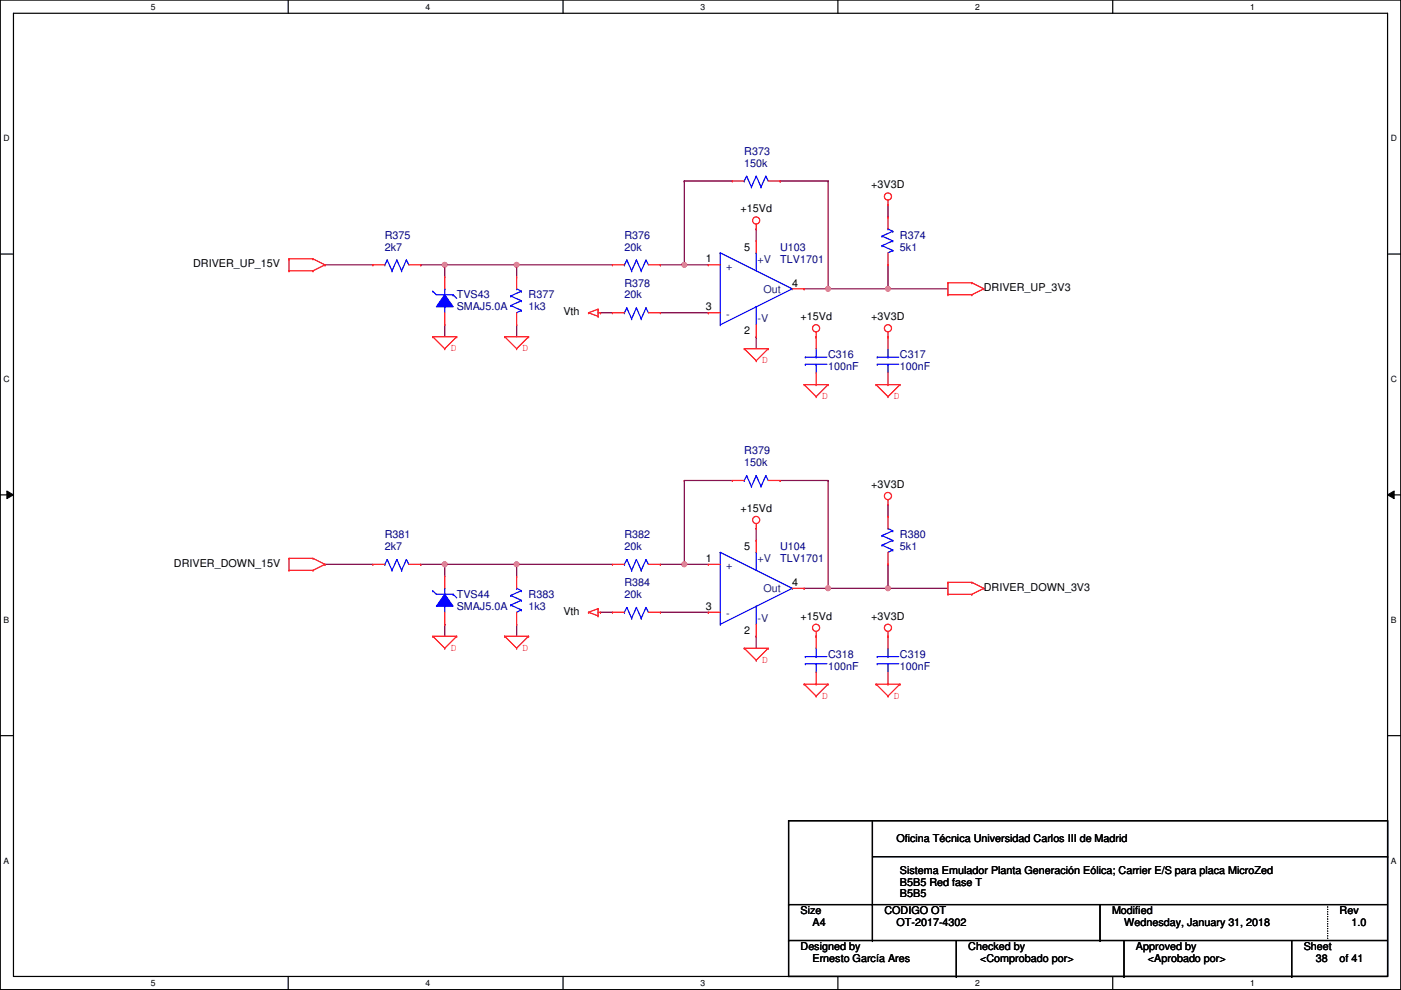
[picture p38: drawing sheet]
<svg xmlns="http://www.w3.org/2000/svg" width="297mm" height="210mm" viewBox="0 0 297 210" stroke-linecap="round" stroke-linejoin="round" font-family="sans-serif">
<defs><g id="words">
<g font-size="2.3" fill="#000080">
<text x="157.8" y="32.8">R373</text>
<text x="157.8" y="35.3">150k</text>
<text x="81.6" y="50.6">R375</text>
<text x="81.6" y="53.1">2k7</text>
<text x="132.4" y="50.6">R376</text>
<text x="132.4" y="53.1">20k</text>
<text x="165.4" y="53.1">U103</text>
<text x="190.8" y="50.6">R374</text>
<text x="190.8" y="53.1">5k1</text>
<text x="165.4" y="55.7">TLV1701</text>
<text x="96.8" y="63.3">TVS43</text>
<text x="96.8" y="65.8">SMAJ5.0A</text>
<text x="112.1" y="63.3">R377</text>
<text x="112.1" y="65.8">1k3</text>
<text x="132.4" y="60.7">R378</text>
<text x="132.4" y="63.3">20k</text>
<text x="175.6" y="76">C316</text>
<text x="190.8" y="76">C317</text>
<text x="175.6" y="78.5">100nF</text>
<text x="190.8" y="78.5">100nF</text>
<text x="157.8" y="96.3">R379</text>
<text x="157.8" y="98.8">150k</text>
<text x="81.6" y="114.1">R381</text>
<text x="81.6" y="116.6">2k7</text>
<text x="132.4" y="114.1">R382</text>
<text x="132.4" y="116.6">20k</text>
<text x="165.4" y="116.6">U104</text>
<text x="165.4" y="119.2">TLV1701</text>
<text x="190.8" y="114.1">R380</text>
<text x="190.8" y="116.6">5k1</text>
<text x="132.4" y="124.2">R384</text>
<text x="96.8" y="126.8">TVS44</text>
<text x="96.8" y="129.3">SMAJ5.0A</text>
<text x="112.1" y="126.8">R383</text>
<text x="112.1" y="129.3">1k3</text>
<text x="132.4" y="126.8">20k</text>
<text x="175.6" y="139.5">C318</text>
<text x="175.6" y="142">100nF</text>
<text x="190.8" y="139.5">C319</text>
<text x="190.8" y="142">100nF</text>
</g>
<g font-size="2.3">
<text x="184.7" y="39.9">+3V3D</text>
<text x="157" y="45">+15Vd</text>
<text x="157.8" y="53.1">5</text>
<text x="41" y="56.7">DRIVER_UP_15V</text>
<text x="149.7" y="55.6">1</text>
<text x="149.7" y="65.8">3</text>
<text x="168" y="60.7">4</text>
<text x="208.6" y="61.8">DRIVER_UP_3V3</text>
<text x="119.4" y="66.8">Vth</text>
<text x="157.8" y="70.9">2</text>
<text x="169.7" y="67.9">+15Vd</text>
<text x="184.7" y="67.9">+3V3D</text>
<text x="184.7" y="103.4">+3V3D</text>
<text x="157" y="108.5">+15Vd</text>
<text x="149.7" y="119.1">1</text>
<text x="157.8" y="116.6">5</text>
<text x="36.9" y="120.2">DRIVER_DOWN_15V</text>
<text x="168" y="124.2">4</text>
<text x="208.6" y="125.3">DRIVER_DOWN_3V3</text>
<text x="119.4" y="130.3">Vth</text>
<text x="149.7" y="129.3">3</text>
<text x="169.7" y="131.4">+15Vd</text>
<text x="184.7" y="131.4">+3V3D</text>
<text x="157.8" y="134.4">2</text>
<text x="190.1" y="178.6">Oficina Técnica Universidad Carlos III de Madrid</text>
<text x="190.8" y="185.2">Sistema Emulador Planta Generación Eólica; Carrier E/S para placa MicroZed</text>
<text x="190.8" y="190.3">B5B5</text>
<text x="190.8" y="187.7">B5B5 Red fase T</text>
<text x="169.7" y="193.8">Size</text>
<text x="172.3" y="196.4">A4</text>
<text x="187.5" y="193.8">CODIGO OT</text>
<text x="190.1" y="196.4">OT-2017-4302</text>
<text x="235.8" y="193.8">Modified</text>
<text x="238.3" y="196.4">Wednesday, January 31, 2018</text>
<text x="284" y="193.8">Rev</text>
<text x="286.6" y="196.4">1.0</text>
<text x="169.7" y="201.5">Designed by</text>
<text x="205.3" y="201.5">Checked by</text>
<text x="240.9" y="201.5">Approved by</text>
<text x="276.4" y="201.5">Sheet</text>
<text x="172.3" y="204">Ernesto García Ares</text>
<text x="207.8" y="204">&lt;Comprobado por&gt;</text>
<text x="243.4" y="204">&lt;Aprobado por&gt;</text>
<text x="279" y="204">38</text>
<text x="284" y="204">of 41</text>
</g>
<g font-size="2.3" fill="#004080">
<text x="154" y="57.2">+</text>
<text x="160.6" y="55.7">+V</text>
<text x="161.9" y="62">Out</text>
<text x="154" y="67.4">-</text>
<text x="160.6" y="68.4">-V</text>
<text x="160.6" y="119.2">+V</text>
<text x="154" y="120.7">+</text>
<text x="161.9" y="125.5">Out</text>
<text x="154" y="130.9">-</text>
<text x="160.6" y="131.9">-V</text>
</g>
<g font-size="2.3" fill="#f00">
<text x="95.6" y="74.5">D</text>
<text x="110.8" y="74.5">D</text>
<text x="161.6" y="77">D</text>
<text x="174.3" y="84.6">D</text>
<text x="189.5" y="84.6">D</text>
<text x="95.6" y="138">D</text>
<text x="110.8" y="138">D</text>
<text x="161.6" y="140.5">D</text>
<text x="174.3" y="148.1">D</text>
<text x="189.5" y="148.1">D</text>
</g>
<g font-size="1.8">
<text x="32" y="2">5</text>
<text x="90.2" y="2">4</text>
<text x="148.5" y="2">3</text>
<text x="206.8" y="2">2</text>
<text x="265" y="2">1</text>
<text x=".8" y="30">D</text>
<text x="294.9" y="30">D</text>
<text x=".8" y="81">C</text>
<text x="294.9" y="81">C</text>
<text x=".8" y="132.1">B</text>
<text x="294.9" y="132.1">B</text>
<text x=".8" y="183.1">A</text>
<text x="294.9" y="183.1">A</text>
<text x="32" y="209">5</text>
<text x="90.2" y="209">4</text>
<text x="148.5" y="209">3</text>
<text x="206.8" y="209">2</text>
<text x="265" y="209">1</text>
</g>
</g></defs>
<path d="M.1 0h296.9v209.8h-296.9zM2.9 2.8h291.3v204.2h-291.3z" fill="none" stroke="#000" stroke-width=".25"/>
<g fill="#fff">
<path d="M32 .4h1v2h-1z"/>
<path d="M32 207.4h1v2h-1z"/>
</g>
<path d="M61.1 0v2.8M61.1 207v2.8" fill="none" stroke="#000" stroke-width=".25"/>
<g fill="#fff">
<path d="M90.2 .4h1v2h-1z"/>
<path d="M90.2 207.4h1v2h-1z"/>
</g>
<path d="M119.4 0v2.8M119.4 207v2.8" fill="none" stroke="#000" stroke-width=".25"/>
<g fill="#fff">
<path d="M148.5 .4h1v2h-1z"/>
<path d="M148.5 207.4h1v2h-1z"/>
</g>
<path d="M177.6 0v2.8M177.6 207v2.8" fill="none" stroke="#000" stroke-width=".25"/>
<g fill="#fff">
<path d="M206.8 .4h1v2h-1z"/>
<path d="M206.8 207.4h1v2h-1z"/>
</g>
<path d="M235.9 0v2.8M235.9 207v2.8" fill="none" stroke="#000" stroke-width=".25"/>
<g fill="#fff">
<path d="M265 .4h1v2h-1z"/>
<path d="M265 207.4h1v2h-1z"/>
<path d="M.8 28.3h1.2v2.1h-1.2z"/>
<path d="M294.9 28.3h1.3v2.1h-1.3z"/>
<path d="M.8 79.4h1.2v2h-1.2z"/>
<path d="M294.9 79.4h1.3v2h-1.3z"/>
</g>
<path d="M.1 53.9h2.8M294.2 53.9h2.8" fill="none" stroke="#000" stroke-width=".25"/>
<g fill="#fff">
<path d="M.8 130.5h1.2v2h-1.2z"/>
<path d="M294.9 130.5h1.2v2h-1.2z"/>
</g>
<path d="M.1 104.9h2.8M294.2 104.9h2.8" fill="none" stroke="#000" stroke-width=".25"/>
<path d="M1.5 104.1l1.4 .8-1.4 .8zM294.2 104.9l1.4-.8v1.6z" fill="#000"/>
<path d="M1.5 104.1l1.4 .8-1.4 .8zM294.2 104.9l1.4-.8v1.6z" fill="none" stroke="#000" stroke-width=".21"/>
<g fill="#fff">
<path d="M.8 181.5h1.2v2h-1.2z"/>
<path d="M294.9 181.5h1.2v2h-1.2z"/>
</g>
<path d="M.1 156h2.8M294.2 156h2.8" fill="none" stroke="#000" stroke-width=".25"/>
<path d="M109.5 56.2h.1M109.5 56.2h20.4M160.3 48.5h.1M160.3 48.5v2.6M160.3 71.4h.1M160.3 71.4v2.5" fill="none" stroke="#800040" stroke-width=".25"/>
<circle cx="109.5" cy="56.1" r=".5" fill="#f0f"/>
<circle cx="109.5" cy="56.1" r=".5" fill="none" stroke="#f0f" stroke-width=".25"/>
<path d="M145.1 38.4h.1M145.1 38.4v17.8M145.1 56.2h.1M145.1 56.2h5.1" fill="none" stroke="#800040" stroke-width=".25"/>
<circle cx="145.1" cy="56.1" r=".5" fill="#f0f"/>
<circle cx="145.1" cy="56.1" r=".5" fill="none" stroke="#f0f" stroke-width=".25"/>
<path d="M145.1 38.4h.1M145.1 38.4h10.2M165.4 38.4h.1M165.4 38.4h10.2M175.6 38.4h.1M175.6 38.4v22.8" fill="none" stroke="#800040" stroke-width=".25"/>
<circle cx="175.6" cy="61.2" r=".5" fill="#f0f"/>
<circle cx="175.6" cy="61.2" r=".5" fill="none" stroke="#f0f" stroke-width=".25"/>
<path d="M140 56.2h.1M140 56.2h5.1M127.3 66.3h.1M127.3 66.3h2.6M140 66.3h10.2M150.2 66.3h.1M170.5 61.2h.1M170.5 61.2h17.8M175.6 61.2h.1" fill="none" stroke="#800040" stroke-width=".25"/>
<circle cx="188.3" cy="61.2" r=".5" fill="#f0f"/>
<circle cx="188.3" cy="61.2" r=".5" fill="none" stroke="#f0f" stroke-width=".25"/>
<path d="M89.2 56.2h.1M89.2 56.2h5.1M188.3 43.5h.1M188.3 56.2h.1M188.3 43.5v2.5M188.3 56.2v5M109.5 68.9h.1M109.5 68.9v2.5M188.3 61.2h.1M188.3 61.2h12.7" fill="none" stroke="#800040" stroke-width=".25"/>
<circle cx="94.3" cy="56.1" r=".5" fill="#f0f"/>
<circle cx="94.3" cy="56.1" r=".5" fill="none" stroke="#f0f" stroke-width=".25"/>
<g fill="none" stroke="#800040" stroke-width=".25">
<path d="M68.9 56.2h.1M68.9 56.2h10.2M94.3 56.2h.1M94.3 56.2v2.5M94.3 56.2h15.2M109.5 56.2h.1M109.5 56.2v2.5M94.3 68.9h.1M94.3 68.9v2.5M109.5 119.7h.1M109.5 119.7h20.4M160.3 112h.1"/>
<path d="M160.3 112v2.6M160.3 134.9h.1M160.3 134.9v2.5"/>
</g>
<circle cx="109.5" cy="119.6" r=".5" fill="#f0f"/>
<circle cx="109.5" cy="119.6" r=".5" fill="none" stroke="#f0f" stroke-width=".25"/>
<path d="M145.1 119.7h.1M145.1 101.9h.1M145.1 119.7h5.1M145.1 101.9v17.8" fill="none" stroke="#800040" stroke-width=".25"/>
<circle cx="145.1" cy="119.6" r=".5" fill="#f0f"/>
<circle cx="145.1" cy="119.6" r=".5" fill="none" stroke="#f0f" stroke-width=".25"/>
<path d="M145.1 101.9h.1M145.1 101.9h10.2M165.4 101.9h.1M165.4 101.9h10.2M175.6 101.9h.1M175.6 101.9v22.8" fill="none" stroke="#800040" stroke-width=".25"/>
<circle cx="175.6" cy="124.7" r=".5" fill="#f0f"/>
<circle cx="175.6" cy="124.7" r=".5" fill="none" stroke="#f0f" stroke-width=".25"/>
<path d="M140 119.7h.1M140 119.7h5.1M127.3 129.8h.1M127.3 129.8h2.6M140 129.8h10.2M150.2 129.8h.1M170.5 124.7h.1M170.5 124.7h17.8M175.6 124.7h.1" fill="none" stroke="#800040" stroke-width=".25"/>
<circle cx="188.3" cy="124.7" r=".5" fill="#f0f"/>
<circle cx="188.3" cy="124.7" r=".5" fill="none" stroke="#f0f" stroke-width=".25"/>
<g fill="none" stroke="#800040" stroke-width=".25">
<path d="M89.2 119.7h.1M89.2 119.7h5.1M94.3 119.7h.1M94.3 119.7v2.5M109.5 119.7h.1M109.5 119.7v2.5M188.3 107h.1M188.3 119.7h.1M188.3 107v2.5M188.3 119.7v5M94.3 132.4h.1M94.3 132.4v2.5"/>
<path d="M109.5 132.4h.1M109.5 132.4v2.5M188.3 124.7h.1M188.3 124.7h12.7"/>
</g>
<circle cx="94.3" cy="119.6" r=".5" fill="#f0f"/>
<circle cx="94.3" cy="119.6" r=".5" fill="none" stroke="#f0f" stroke-width=".25"/>
<path d="M68.9 119.7h.1M68.9 119.7h10.2M94.3 119.7h.1M94.3 119.7h15.2" fill="none" stroke="#800040" stroke-width=".25"/>
<g fill="none" stroke="#f00" stroke-width=".25">
<path d="M155.3 38.4h.1M155.3 38.4h2.5M162.9 38.4h2.5M165.4 38.4h.1M61.3 57.4h.1M61.3 54.9h.1M61.3 54.9h5.1M61.3 57.4h5.1M61.3 54.9v2.5M66.4 54.9h.1M66.4 57.4h.1M66.4 54.9l2.5 1.3"/>
<path d="M68.9 56.2h.1M68.9 56.2l-2.5 1.2M109.5 58.7h.1M109.5 58.7v2.5M129.9 56.2h.1M129.9 56.2h2.5M137.5 56.2h2.5M140 56.2h.1M150.2 56.2h.1M150.2 56.2h2.5M160.3 48.5h.1M160.3 51.1h.1"/>
<path d="M160.3 47.5v1M160.3 51.1v2.5M188.3 43.5h.1M188.3 56.2h.1M188.3 46h.1M188.3 42.4v1.1M188.3 46v2.5M188.3 53.6v2.6M201 60h.1M201 60v2.5M201 60h5.1M206.1 60h.1"/>
<path d="M206.1 60l2.5 1.2M91.8 71.4h.1M91.8 71.4h5M91.8 71.4l2.5 2.5M94.3 73.9h.1M96.8 71.4h.1M96.8 71.4l-2.5 2.5M107 71.4h.1M107 71.4h5.1M107 71.4l2.5 2.5M109.5 73.9h.1M109.5 68.9h.1"/>
<path d="M109.5 66.3v2.6M112.1 71.4h.1M112.1 71.4l-2.6 2.5M124.8 66.3h.1M124.8 66.3l2 .8M126.8 67.1h.1M126.8 65.6h.1M126.8 65.6v1.5M126.8 66.3h.5M126.8 65.6l-2 .7M127.3 66.3h.1M129.9 66.3h.1"/>
<path d="M129.9 66.3h2.5M137.5 66.3h2.5M140 66.3h.1M150.2 66.3h.1M150.2 66.3h2.5M157.8 73.9h.1M157.8 73.9h5.1M157.8 73.9l2.5 2.6M160.3 76.5h.1M160.3 71.4h.1M160.3 68.9v2.5M162.9 73.9h.1"/>
<path d="M162.9 73.9l-2.6 2.6M168 61.2h2.5M170.5 61.2h.1M173 71.4h.1M173 70.4v1M188.3 71.4h.1M188.3 70.4v3.5M188.3 79v2.6M201 62.5h.1M201 62.5h5.1M206.1 62.5h.1M208.6 61.2h.1"/>
<path d="M208.6 61.2l-2.5 1.3M170.5 81.6h.1M170.5 81.6h5.1M170.5 81.6l2.5 2.5M173 84.1h.1M175.6 81.6h.1M175.6 81.6l-2.6 2.5M185.7 81.6h.1M185.7 81.6h5.1M185.7 81.6l2.6 2.5M188.3 84.1h.1M188.3 81.6h.1"/>
<path d="M190.8 81.6h.1M190.8 81.6l-2.5 2.5M61.3 118.4h.1M61.3 118.4v2.5M61.3 118.4h5.1M66.4 118.4h.1M66.4 118.4l2.5 1.3M68.9 119.7h.1M68.9 119.7l-2.5 1.2M150.2 119.7h.1M150.2 119.7h2.5M160.3 112h.1"/>
<path d="M160.3 114.6h.1M160.3 111v1M160.3 114.6v2.5M188.3 107h.1M188.3 119.7h.1M188.3 109.5h.1M188.3 105.9v1.1M188.3 109.5v2.5M188.3 117.1v2.6M61.3 120.9h.1M61.3 120.9h5.1M66.4 120.9h.1"/>
<path d="M91.8 134.9h.1M91.8 134.9h5M91.8 134.9l2.5 2.5M94.3 137.4h.1M96.8 134.9h.1M96.8 134.9l-2.5 2.5M107 134.9h.1M107 134.9h5.1M107 134.9l2.5 2.5M109.5 137.4h.1M109.5 132.4h.1M109.5 122.2h.1"/>
<path d="M109.5 122.2v2.5M109.5 129.8v2.6M112.1 134.9h.1M112.1 134.9l-2.6 2.5M124.8 129.8h.1M124.8 129.8l2 .8M126.8 130.6h.1M126.8 129.1h.1M126.8 129.1v1.5M126.8 129.8h.5M126.8 129.1l-2 .7M127.3 129.8h.1"/>
<path d="M129.9 129.8h.1M129.9 129.8h2.5M137.5 129.8h2.5M140 129.8h.1M150.2 129.8h.1M150.2 129.8h2.5M157.8 137.4h.1M157.8 137.4h5.1M157.8 137.4l2.5 2.6M160.3 140h.1M160.3 134.9h.1M160.3 132.4v2.5"/>
<path d="M162.9 137.4h.1M162.9 137.4l-2.6 2.6M168 124.7h2.5M170.5 124.7h.1M173 134.9h.1M173 133.9v3.5M188.3 134.9h.1M188.3 133.9v3.5M201 126h.1M201 123.5h.1M201 123.5h5.1M201 126h5.1"/>
<path d="M201 123.5v2.5M206.1 123.5h.1M206.1 126h.1M206.1 123.5l2.5 1.2M208.6 124.7h.1M208.6 124.7l-2.5 1.3M170.5 145.1h.1M170.5 145.1h5.1M170.5 145.1l2.5 2.5M173 147.6h.1M173 145.1h.1M173 142.5v2.6"/>
<path d="M175.6 145.1h.1M175.6 145.1l-2.6 2.5M185.7 145.1h.1M185.7 145.1h5.1M185.7 145.1l2.6 2.5M188.3 147.6h.1M188.3 145.1h.1M188.3 142.5v2.6M190.8 145.1h.1M190.8 145.1l-2.5 2.5"/>
<circle cx="160.3" cy="46.7" r=".76"/>
<circle cx="188.3" cy="41.7" r=".76"/>
<circle cx="173" cy="69.6" r=".76"/>
<circle cx="188.3" cy="69.6" r=".76"/>
<circle cx="160.3" cy="110.2" r=".76"/>
<circle cx="188.3" cy="105.2" r=".76"/>
<circle cx="173" cy="133.1" r=".76"/>
<circle cx="188.3" cy="133.1" r=".76"/>
</g>
<g fill="none" stroke="#000" stroke-width=".25">
<path d="M167.2 174h127v33h-127zM185 174v25.4M167.2 199.4h.1M167.2 191.8h.1M167.2 199.4h127M167.2 191.8h127M185 199.4h.1M185 191.8h.1M185 181.6h109.2M202.8 199.4v7.6M233.2 199.4h.1M233.2 191.8v7.6"/>
<path d="M238.3 199.4v7.6M273.9 199.4v7.6M294.2 181.6h.1M202.8 207h.1M238.3 207h.1M273.9 207h.1"/>
</g>
<path d="M281.5 191.8v7.6M281.5 199.4h.1" fill="none" stroke="#000" stroke-width=".25" stroke-dasharray="0 .5"/>
<g fill="none" stroke="#00f" stroke-width=".25">
<path d="M157.8 38.4h.1M158.3 37.4h.1M158.3 37.4l1 2.2M158.3 37.4l-.5 1M159.3 39.6h.1M160.3 37.4h.1M160.3 37.4l1.1 2.2M160.3 37.4l-1 2.2M161.4 39.6h.1M162.4 37.4h.1M162.4 37.4l-1 2.2M162.4 37.4l.5 1"/>
<path d="M132.4 56.2h.1M132.9 55.1h.1M132.9 55.1l1 2.3M132.9 55.1l-.5 1.1M133.9 57.4h.1M134.9 55.1h.1M134.9 55.1l1.1 2.3M134.9 55.1l-1 2.3M136 57.4h.1M137 55.1h.1M137 55.1l-1 2.3M137 55.1l.5 1.1"/>
<path d="M152.7 53.6h.1M152.7 53.6v15.3M152.7 53.6l15.3 7.6M160.3 53.6h.1M160.3 53.6v3.8M187 52.1h.1M187 50.1h.1M187 52.1l2.3 1M187 50.1l2.3 1M188.3 48.5h.1M188.3 48.5l1 .5M189.3 51.1h.1"/>
<path d="M189.3 49h.1M189.3 53.1h.1M189.3 51.1l-2.3 1M189.3 49l-2.3 1.1M189.3 53.1l-1 .5M92.5 62.5h3.6M94.3 65h.1M94.3 61.2h.1M94.3 61.2v1.3M94.3 65v1.3M96.1 62.5h.1M108.3 64.8h.1"/>
<path d="M108.3 62.8h.1M108.3 64.8l2.3 1M108.3 62.8l2.3 1M109.5 61.2h.1M109.5 61.2l1.1 .5M110.6 63.8h.1M110.6 61.7h.1M110.6 65.8h.1M110.6 63.8l-2.3 1M110.6 61.7l-2.3 1.1M110.6 65.8l-1.1 .5M132.4 66.3h.1"/>
<path d="M132.9 65.3h.1M132.9 65.3l1 2.3M132.9 65.3l-.5 1M133.9 67.6h.1M134.9 65.3h.1M134.9 65.3l1.1 2.3M134.9 65.3l-1 2.3M136 67.6h.1M137 65.3h.1M137 65.3l-1 2.3M137 65.3l.5 1M152.7 68.9h.1"/>
<path d="M160.3 65h.1M160.3 65v3.9M168 61.2h.1M168 61.2l-15.3 7.7M186 75.7h.1M186 77.2h.1M186 75.7h4.6M186 77.2h4.6M188.3 77.2h.1M188.3 75.7h.1M188.3 73.9v1.8M188.3 77.2v1.8"/>
<path d="M152.7 117.1h.1M152.7 117.1v15.3M152.7 117.1l15.3 7.6M160.3 117.1h.1M160.3 117.1v3.8M187 115.6h.1M187 113.6h.1M187 115.6l2.3 1M187 113.6l2.3 1M188.3 112h.1M188.3 112l1 .5M189.3 114.6h.1"/>
<path d="M189.3 112.5h.1M189.3 116.6h.1M189.3 114.6l-2.3 1M189.3 112.5l-2.3 1.1M189.3 116.6l-1 .5M108.3 128.3h.1M108.3 126.3h.1M108.3 128.3l2.3 1M108.3 126.3l2.3 1M109.5 124.7h.1M109.5 124.7l1.1 .5M110.6 127.3h.1"/>
<path d="M110.6 125.2h.1M110.6 129.3h.1M110.6 127.3l-2.3 1M110.6 125.2l-2.3 1.1M110.6 129.3l-1.1 .5M132.4 129.8h.1M132.9 128.8h.1M132.9 128.8l1 2.3M132.9 128.8l-.5 1M133.9 131.1h.1M134.9 128.8h.1M134.9 128.8l1.1 2.3"/>
<path d="M134.9 128.8l-1 2.3M136 131.1h.1M137 128.8h.1M137 128.8l-1 2.3M137 128.8l.5 1M152.7 132.4h.1M160.3 128.5h.1M160.3 128.5v3.9M168 124.7h.1M168 124.7l-15.3 7.7M170.7 139.2h.1M170.7 139.2h4.6"/>
<path d="M173 139.2h.1M173 137.4v1.8M186 139.2h.1M186 139.2h4.6M188.3 139.2h.1M188.3 137.4v1.8M170.7 140.7h.1M170.7 140.7h4.6M173 140.7h.1M173 140.7v1.8M186 140.7h.1M186 140.7h4.6"/>
<path d="M188.3 140.7h.1M188.3 140.7v1.8"/>
</g>
<path d="M94.3 62.5l1.8 2.5h-3.6z" fill-rule="evenodd" fill="#00f"/>
<g fill="none" stroke="#00f" stroke-width=".25">
<path d="M91.8 61.7h.1M91.8 61.7l.7 .8M94.3 62.5l1.8 2.5h-3.6zM96.1 62.5h.1M96.1 62.5l.7 .8M81.6 119.7h.1M82.1 118.6h.1M82.1 118.6l1 2.3M82.1 118.6l-.5 1.1M84.1 118.6h.1M84.1 118.6l1.1 2.3M84.1 118.6l-1 2.3"/>
<path d="M86.2 118.6h.1M86.2 118.6l-1 2.3M86.2 118.6l.5 1.1M132.4 119.7h.1M132.9 118.6h.1M132.9 118.6l1 2.3M132.9 118.6l-.5 1.1M134.9 118.6h.1M134.9 118.6l1.1 2.3M134.9 118.6l-1 2.3M137 118.6h.1M137 118.6l-1 2.3"/>
<path d="M137 118.6l.5 1.1M83.1 120.9h.1M85.2 120.9h.1M92.5 126h3.6M94.3 128.5h.1M94.3 124.7h.1M94.3 124.7v1.3M94.3 128.5v1.3M96.1 126h.1M133.9 120.9h.1M136 120.9h.1"/>
</g>
<path d="M94.3 58.7h.1M94.3 58.7v2.5M94.3 68.9h.1M94.3 66.3v2.6M79.1 119.7h.1M79.1 119.7h2.5M86.7 119.7h2.5M89.2 119.7h.1M129.9 119.7h.1M129.9 119.7h2.5M137.5 119.7h2.5M140 119.7h.1" fill="none" stroke="#f00" stroke-width=".25"/>
<path d="M94.3 126l1.8 2.5h-3.6z" fill-rule="evenodd" fill="#00f"/>
<g fill="none" stroke="#00f" stroke-width=".25">
<path d="M81.6 56.2h.1M82.1 55.1h.1M82.1 55.1l1 2.3M82.1 55.1l-.5 1.1M83.1 57.4h.1M84.1 55.1h.1M84.1 55.1l1.1 2.3M84.1 55.1l-1 2.3M85.2 57.4h.1M86.2 55.1h.1M86.2 55.1l-1 2.3M86.2 55.1l.5 1.1"/>
<path d="M170.7 75.7h.1M170.7 77.2h.1M170.7 75.7h4.6M170.7 77.2h4.6M173 77.2h.1M173 75.7h.1M173 73.9v1.8M173 77.2v1.8M157.8 101.9h.1M158.3 100.9h.1M158.3 100.9l1 2.2M158.3 100.9l-.5 1"/>
<path d="M159.3 103.1h.1M160.3 100.9h.1M160.3 100.9l1.1 2.2M160.3 100.9l-1 2.2M161.4 103.1h.1M162.4 100.9h.1M162.4 100.9l-1 2.2M162.4 100.9l.5 1M91.8 125.2h.1M91.8 125.2l.7 .8M94.3 126l1.8 2.5h-3.6zM96.1 126h.1"/>
<path d="M96.1 126l.7 .8"/>
</g>
<g fill="none" stroke="#f00" stroke-width=".25">
<path d="M79.1 56.2h.1M79.1 56.2h2.5M86.7 56.2h2.5M89.2 56.2h.1M173 71.4h.1M173 71.4v2.5M173 79v2.6M173 81.6h.1M155.3 101.9h.1M155.3 101.9h2.5M162.9 101.9h2.5M165.4 101.9h.1"/>
<path d="M94.3 132.4h.1M94.3 122.2h.1M94.3 122.2v2.5M94.3 129.8v2.6"/>
</g>
<circle cx="109.5" cy="56.1" r=".5" fill="#f0f"/>
<circle cx="109.5" cy="56.1" r=".5" fill="none" stroke="#f0f" stroke-width=".25"/>
<circle cx="145.1" cy="56.1" r=".5" fill="#f0f"/>
<circle cx="145.1" cy="56.1" r=".5" fill="none" stroke="#f0f" stroke-width=".25"/>
<circle cx="175.6" cy="61.2" r=".5" fill="#f0f"/>
<circle cx="175.6" cy="61.2" r=".5" fill="none" stroke="#f0f" stroke-width=".25"/>
<circle cx="188.3" cy="61.2" r=".5" fill="#f0f"/>
<circle cx="188.3" cy="61.2" r=".5" fill="none" stroke="#f0f" stroke-width=".25"/>
<circle cx="94.3" cy="56.1" r=".5" fill="#f0f"/>
<circle cx="94.3" cy="56.1" r=".5" fill="none" stroke="#f0f" stroke-width=".25"/>
<circle cx="109.5" cy="119.6" r=".5" fill="#f0f"/>
<circle cx="109.5" cy="119.6" r=".5" fill="none" stroke="#f0f" stroke-width=".25"/>
<circle cx="145.1" cy="119.6" r=".5" fill="#f0f"/>
<circle cx="145.1" cy="119.6" r=".5" fill="none" stroke="#f0f" stroke-width=".25"/>
<circle cx="175.6" cy="124.7" r=".5" fill="#f0f"/>
<circle cx="175.6" cy="124.7" r=".5" fill="none" stroke="#f0f" stroke-width=".25"/>
<circle cx="188.3" cy="124.7" r=".5" fill="#f0f"/>
<circle cx="188.3" cy="124.7" r=".5" fill="none" stroke="#f0f" stroke-width=".25"/>
<circle cx="94.3" cy="119.6" r=".5" fill="#f0f"/>
<circle cx="94.3" cy="119.6" r=".5" fill="none" stroke="#f0f" stroke-width=".25"/>
<use href="#words"/>
</svg>
